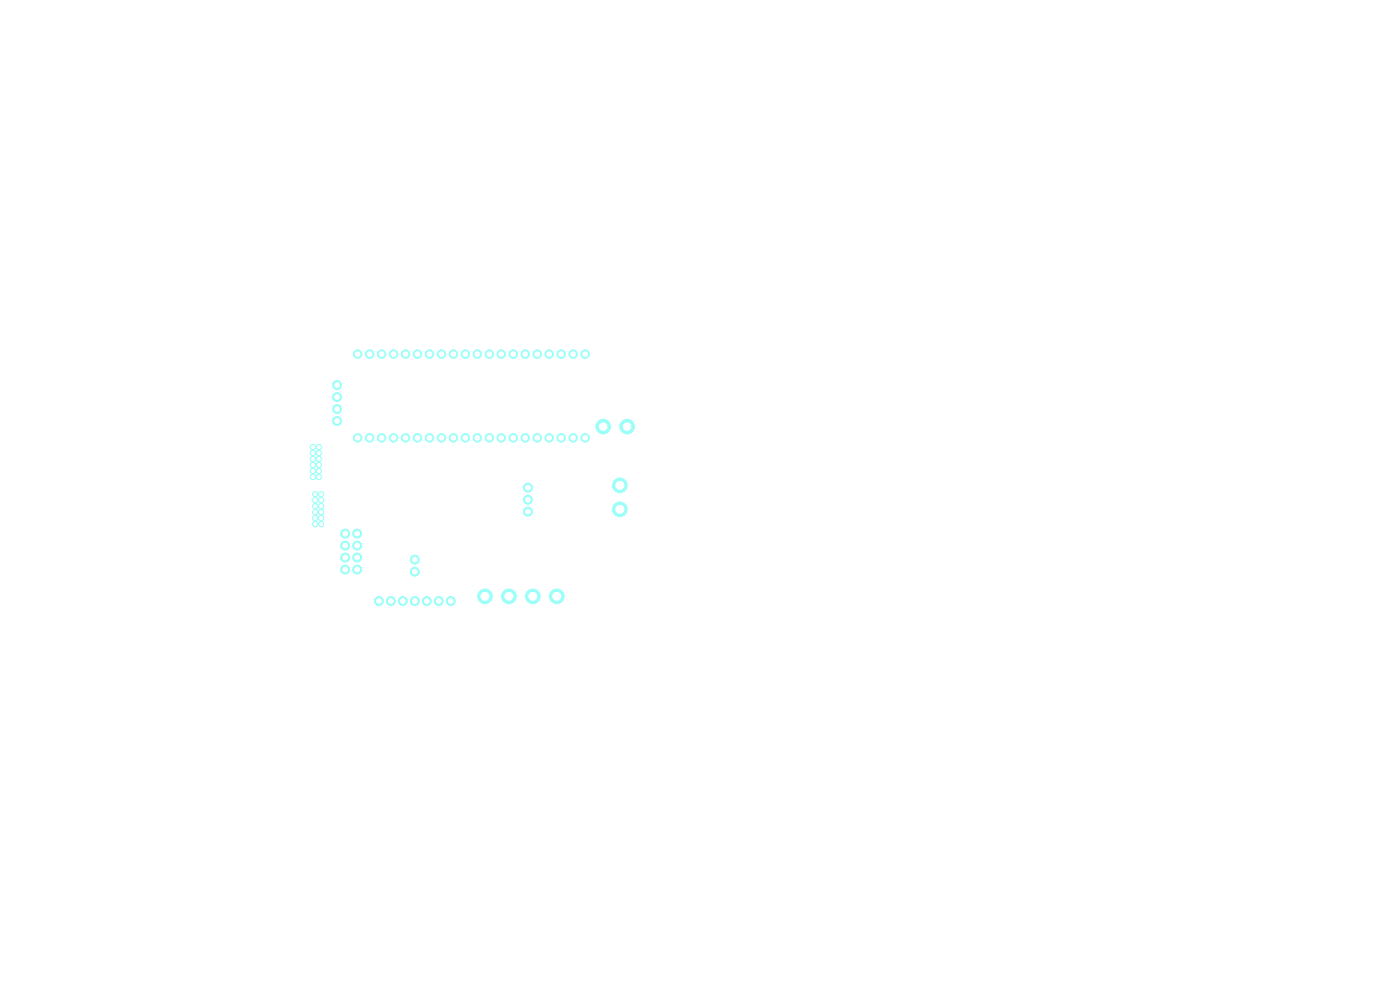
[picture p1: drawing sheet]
<svg xmlns="http://www.w3.org/2000/svg" width="297mm" height="210mm" viewBox="0 0 297 210" stroke-linecap="round" stroke-linejoin="round" font-family="sans-serif">
<g fill="#9afff8" stroke="#9afff8" stroke-width=".21">
<circle cx="75.9" cy="92.9" r=".9"/>
<circle cx="78.4" cy="92.9" r=".9"/>
<circle cx="80.9" cy="92.9" r=".9"/>
<circle cx="83.5" cy="92.9" r=".9"/>
<circle cx="86" cy="92.9" r=".9"/>
<circle cx="88.6" cy="92.9" r=".9"/>
<circle cx="91.1" cy="92.9" r=".9"/>
<circle cx="93.6" cy="92.9" r=".9"/>
<circle cx="96.2" cy="92.9" r=".9"/>
<circle cx="98.7" cy="92.9" r=".9"/>
<circle cx="101.3" cy="92.9" r=".9"/>
<circle cx="103.8" cy="92.9" r=".9"/>
<circle cx="106.3" cy="92.9" r=".9"/>
<circle cx="108.9" cy="92.9" r=".9"/>
<circle cx="111.4" cy="92.9" r=".9"/>
<circle cx="114" cy="92.9" r=".9"/>
<circle cx="116.5" cy="92.9" r=".9"/>
<circle cx="119" cy="92.9" r=".9"/>
<circle cx="121.6" cy="92.9" r=".9"/>
<circle cx="124.1" cy="92.9" r=".9"/>
<circle cx="124.1" cy="75.1" r=".9"/>
<circle cx="121.6" cy="75.1" r=".9"/>
<circle cx="119" cy="75.1" r=".9"/>
<circle cx="116.5" cy="75.1" r=".9"/>
<circle cx="114" cy="75.1" r=".9"/>
<circle cx="111.4" cy="75.1" r=".9"/>
<circle cx="108.9" cy="75.1" r=".9"/>
<circle cx="106.3" cy="75.1" r=".9"/>
<circle cx="103.8" cy="75.1" r=".9"/>
<circle cx="101.3" cy="75.1" r=".9"/>
<circle cx="98.7" cy="75.1" r=".9"/>
<circle cx="96.2" cy="75.1" r=".9"/>
<circle cx="93.6" cy="75.1" r=".9"/>
<circle cx="91.1" cy="75.1" r=".9"/>
<circle cx="88.6" cy="75.1" r=".9"/>
<circle cx="86" cy="75.1" r=".9"/>
<circle cx="83.5" cy="75.1" r=".9"/>
<circle cx="80.9" cy="75.1" r=".9"/>
<circle cx="78.4" cy="75.1" r=".9"/>
<circle cx="75.9" cy="75.1" r=".9"/>
<circle cx="88" cy="118.7" r=".95"/>
<circle cx="88" cy="121.3" r=".95"/>
<circle cx="102.9" cy="126.5" r="1.55"/>
<circle cx="108" cy="126.5" r="1.55"/>
<circle cx="113" cy="126.5" r="1.55"/>
<circle cx="118.1" cy="126.5" r="1.55"/>
<circle cx="112" cy="103.5" r=".95"/>
<circle cx="112" cy="106" r=".95"/>
<circle cx="112" cy="108.5" r=".95"/>
<circle cx="80.4" cy="127.5" r=".95"/>
<circle cx="82.9" cy="127.5" r=".95"/>
<circle cx="85.5" cy="127.5" r=".95"/>
<circle cx="88" cy="127.5" r=".95"/>
<circle cx="90.5" cy="127.5" r=".95"/>
<circle cx="93.1" cy="127.5" r=".95"/>
<circle cx="95.6" cy="127.5" r=".95"/>
<circle cx="66.4" cy="94.8" r=".56"/>
<circle cx="67.6" cy="94.8" r=".56"/>
<circle cx="66.4" cy="96.1" r=".56"/>
<circle cx="67.6" cy="96.1" r=".56"/>
<circle cx="66.4" cy="97.4" r=".56"/>
<circle cx="67.6" cy="97.4" r=".56"/>
<circle cx="66.4" cy="98.6" r=".56"/>
<circle cx="67.6" cy="98.6" r=".56"/>
<circle cx="66.4" cy="99.9" r=".56"/>
<circle cx="67.6" cy="99.9" r=".56"/>
<circle cx="66.4" cy="101.2" r=".56"/>
<circle cx="67.6" cy="101.2" r=".56"/>
<circle cx="66.9" cy="104.8" r=".56"/>
<circle cx="68.1" cy="104.8" r=".56"/>
<circle cx="66.9" cy="106.1" r=".56"/>
<circle cx="68.1" cy="106.1" r=".56"/>
<circle cx="66.9" cy="107.4" r=".56"/>
<circle cx="68.1" cy="107.4" r=".56"/>
<circle cx="66.9" cy="108.6" r=".56"/>
<circle cx="68.1" cy="108.6" r=".56"/>
<circle cx="66.9" cy="109.9" r=".56"/>
<circle cx="68.1" cy="109.9" r=".56"/>
<circle cx="66.9" cy="111.2" r=".56"/>
<circle cx="68.1" cy="111.2" r=".56"/>
<circle cx="73.2" cy="113.2" r=".95"/>
<circle cx="75.8" cy="113.2" r=".95"/>
<circle cx="73.2" cy="115.7" r=".95"/>
<circle cx="75.8" cy="115.7" r=".95"/>
<circle cx="73.2" cy="118.3" r=".95"/>
<circle cx="75.8" cy="118.3" r=".95"/>
<circle cx="73.2" cy="120.8" r=".95"/>
<circle cx="75.8" cy="120.8" r=".95"/>
<circle cx="131.5" cy="103" r="1.55"/>
<circle cx="131.5" cy="108" r="1.55"/>
<circle cx="128" cy="90.5" r="1.55"/>
<circle cx="133" cy="90.5" r="1.55"/>
<circle cx="71.5" cy="81.7" r=".95"/>
<circle cx="71.5" cy="84.2" r=".95"/>
<circle cx="71.5" cy="86.8" r=".95"/>
<circle cx="71.5" cy="89.3" r=".95"/>
</g>
<g fill="#fff" stroke="#fff" stroke-width=".21">
<circle cx="75.9" cy="92.9" r=".5"/>
<circle cx="78.4" cy="92.9" r=".5"/>
<circle cx="80.9" cy="92.9" r=".5"/>
<circle cx="83.5" cy="92.9" r=".5"/>
<circle cx="86" cy="92.9" r=".5"/>
<circle cx="88.6" cy="92.9" r=".5"/>
<circle cx="91.1" cy="92.9" r=".5"/>
<circle cx="93.6" cy="92.9" r=".5"/>
<circle cx="96.2" cy="92.9" r=".5"/>
<circle cx="98.7" cy="92.9" r=".5"/>
<circle cx="101.3" cy="92.9" r=".5"/>
<circle cx="103.8" cy="92.9" r=".5"/>
<circle cx="106.3" cy="92.9" r=".5"/>
<circle cx="108.9" cy="92.9" r=".5"/>
<circle cx="111.4" cy="92.9" r=".5"/>
<circle cx="114" cy="92.9" r=".5"/>
<circle cx="116.5" cy="92.9" r=".5"/>
<circle cx="119" cy="92.9" r=".5"/>
<circle cx="121.6" cy="92.9" r=".5"/>
<circle cx="124.1" cy="92.9" r=".5"/>
<circle cx="124.1" cy="75.1" r=".5"/>
<circle cx="121.6" cy="75.1" r=".5"/>
<circle cx="119" cy="75.1" r=".5"/>
<circle cx="116.5" cy="75.1" r=".5"/>
<circle cx="114" cy="75.1" r=".5"/>
<circle cx="111.4" cy="75.1" r=".5"/>
<circle cx="108.9" cy="75.1" r=".5"/>
<circle cx="106.3" cy="75.1" r=".5"/>
<circle cx="103.8" cy="75.1" r=".5"/>
<circle cx="101.3" cy="75.1" r=".5"/>
<circle cx="98.7" cy="75.1" r=".5"/>
<circle cx="96.2" cy="75.1" r=".5"/>
<circle cx="93.6" cy="75.1" r=".5"/>
<circle cx="91.1" cy="75.1" r=".5"/>
<circle cx="88.6" cy="75.1" r=".5"/>
<circle cx="86" cy="75.1" r=".5"/>
<circle cx="83.5" cy="75.1" r=".5"/>
<circle cx="80.9" cy="75.1" r=".5"/>
<circle cx="78.4" cy="75.1" r=".5"/>
<circle cx="75.9" cy="75.1" r=".5"/>
<circle cx="88" cy="118.7" r=".5"/>
<circle cx="88" cy="121.3" r=".5"/>
<circle cx="102.9" cy="126.5" r=".85"/>
<circle cx="108" cy="126.5" r=".85"/>
<circle cx="113" cy="126.5" r=".85"/>
<circle cx="118.1" cy="126.5" r=".85"/>
<circle cx="112" cy="103.5" r=".5"/>
<circle cx="112" cy="106" r=".5"/>
<circle cx="112" cy="108.5" r=".5"/>
<circle cx="80.4" cy="127.5" r=".5"/>
<circle cx="82.9" cy="127.5" r=".5"/>
<circle cx="85.5" cy="127.5" r=".5"/>
<circle cx="88" cy="127.5" r=".5"/>
<circle cx="90.5" cy="127.5" r=".5"/>
<circle cx="93.1" cy="127.5" r=".5"/>
<circle cx="95.6" cy="127.5" r=".5"/>
<circle cx="66.4" cy="94.8" r=".33"/>
<circle cx="67.6" cy="94.8" r=".33"/>
<circle cx="66.4" cy="96.1" r=".33"/>
<circle cx="67.6" cy="96.1" r=".33"/>
<circle cx="66.4" cy="97.4" r=".33"/>
<circle cx="67.6" cy="97.4" r=".33"/>
<circle cx="66.4" cy="98.6" r=".33"/>
<circle cx="67.6" cy="98.6" r=".33"/>
<circle cx="66.4" cy="99.9" r=".33"/>
<circle cx="67.6" cy="99.9" r=".33"/>
<circle cx="66.4" cy="101.2" r=".33"/>
<circle cx="67.6" cy="101.2" r=".33"/>
<circle cx="66.9" cy="104.8" r=".32"/>
<circle cx="68.1" cy="104.8" r=".32"/>
<circle cx="66.9" cy="106.1" r=".32"/>
<circle cx="68.1" cy="106.1" r=".32"/>
<circle cx="66.9" cy="107.4" r=".32"/>
<circle cx="68.1" cy="107.4" r=".32"/>
<circle cx="66.9" cy="108.6" r=".32"/>
<circle cx="68.1" cy="108.6" r=".32"/>
<circle cx="66.9" cy="109.9" r=".32"/>
<circle cx="68.1" cy="109.9" r=".32"/>
<circle cx="66.9" cy="111.2" r=".32"/>
<circle cx="68.1" cy="111.2" r=".32"/>
<circle cx="73.2" cy="113.2" r=".5"/>
<circle cx="75.8" cy="113.2" r=".5"/>
<circle cx="73.2" cy="115.7" r=".5"/>
<circle cx="75.8" cy="115.7" r=".5"/>
<circle cx="73.2" cy="118.3" r=".5"/>
<circle cx="75.8" cy="118.3" r=".5"/>
<circle cx="73.2" cy="120.8" r=".5"/>
<circle cx="75.8" cy="120.8" r=".5"/>
<circle cx="131.5" cy="103" r=".85"/>
<circle cx="131.5" cy="108" r=".85"/>
<circle cx="128" cy="90.5" r=".8"/>
<circle cx="133" cy="90.5" r=".8"/>
<circle cx="71.5" cy="81.7" r=".5"/>
<circle cx="71.5" cy="84.2" r=".5"/>
<circle cx="71.5" cy="86.8" r=".5"/>
<circle cx="71.5" cy="89.3" r=".5"/>
</g>
</svg>
